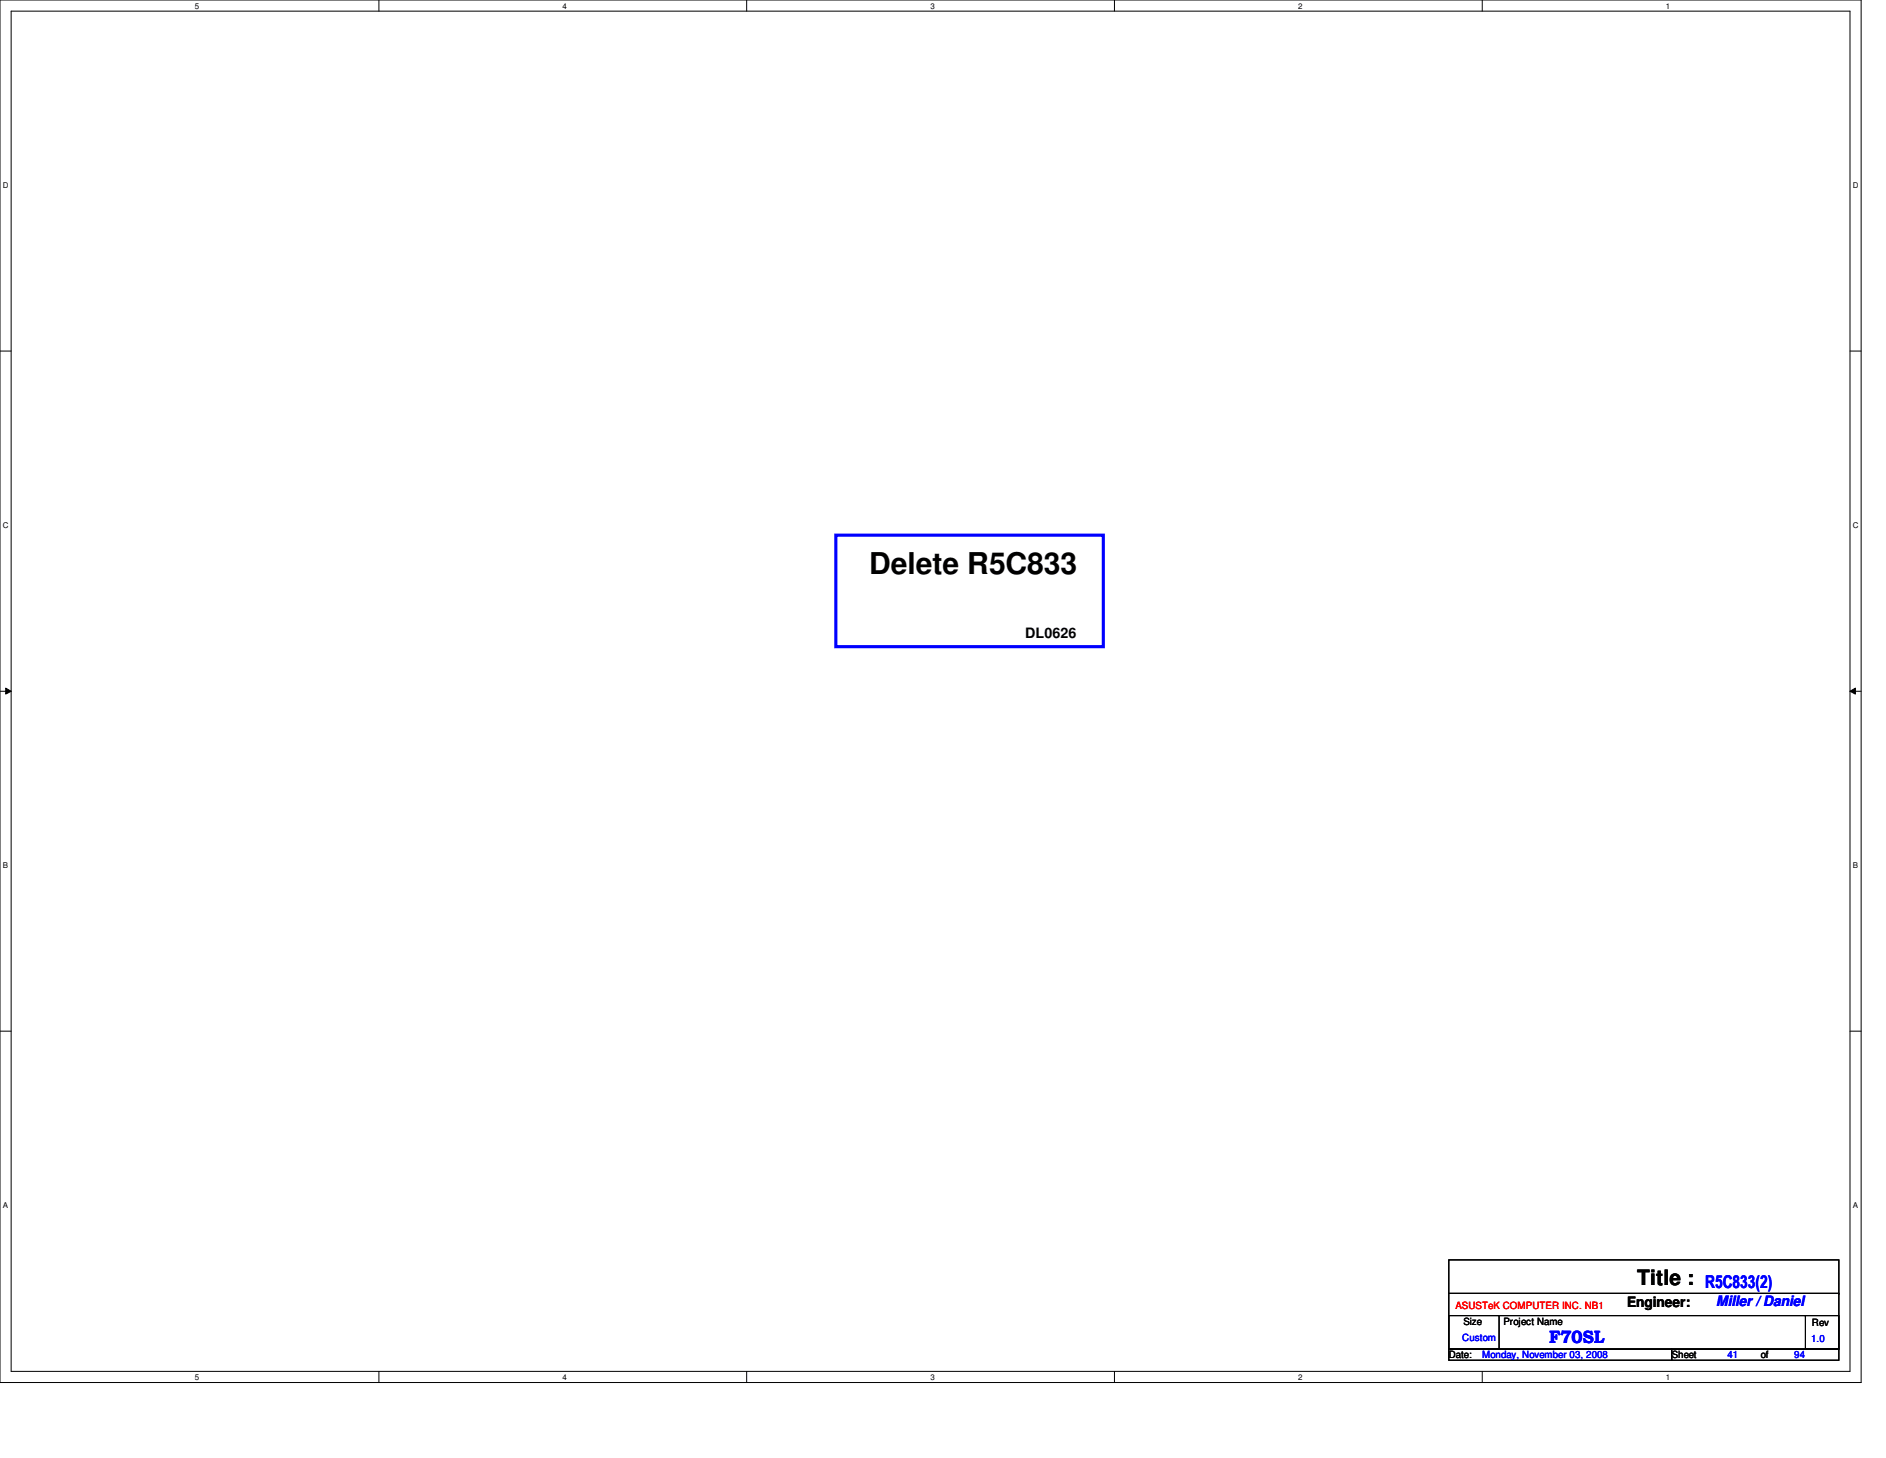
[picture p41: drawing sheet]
<svg xmlns="http://www.w3.org/2000/svg" width="279mm" height="216mm" viewBox="0 0 279 216" stroke-linecap="round" stroke-linejoin="round" font-family="sans-serif">
<defs><g id="words">
<text font-size="4.4" x="128.8" y="85">Delete R5C833</text>
<text font-size="3.1" x="242.5" y="190.3">Title :</text>
<g font-size="2.6" fill="#00f">
<text x="252.6" y="190.7">R5C833(2)</text>
<text x="229.5" y="198.9">F70SL</text>
</g>
<g font-size="2.1">
<text x="151.9" y="94.4">DL0626</text>
<text x="241" y="193.5">Engineer:</text>
</g>
<text font-size="2.1" fill="#00f" x="254.3" y="193.5">Miller / Daniel</text>
<text font-size="1.5" fill="#f00" x="215.6" y="193.8">ASUSTeK COMPUTER INC. NB1</text>
<g font-size="1.5">
<text x="216.8" y="196.2">Size</text>
<text x="222.7" y="196.2">Project Name</text>
<text x="268.4" y="196.3">Rev</text>
<text x="214.6" y="201.1">Date:</text>
<text x="247.7" y="201.1">Sheet</text>
<text x="260.9" y="201.1">of</text>
</g>
<g font-size="1.5" fill="#00f">
<text x="216.6" y="198.5">Custom</text>
<text x="219.6" y="201.1">Monday, November 03, 2008</text>
<text x="255.9" y="201.1">41</text>
<text x="265.8" y="201.1">94</text>
<text x="268.3" y="198.7">1.0</text>
</g>
<g font-size="1.2">
<text x="28.9" y="1.3">5</text>
<text x="83.4" y="1.3">4</text>
<text x="137.8" y="1.3">3</text>
<text x="192.3" y="1.3">2</text>
<text x="246.8" y="1.3">1</text>
<text x=".4" y="27.9">D</text>
<text x="274.5" y="27.9">D</text>
<text x=".4" y="78.2">C</text>
<text x="274.5" y="78.2">C</text>
<text x=".4" y="128.6">B</text>
<text x="274.5" y="128.6">B</text>
<text x=".4" y="178.9">A</text>
<text x="274.5" y="178.9">A</text>
<text x="28.9" y="204.3">5</text>
<text x="83.4" y="204.3">4</text>
<text x="137.8" y="204.3">3</text>
<text x="192.3" y="204.3">2</text>
<text x="246.8" y="204.3">1</text>
</g>
</g></defs>
<path d="M0 0h275.7v204.7h-275.7zM1.7 1.7h272.4v201.4h-272.4z" fill="none" stroke="#000" stroke-width=".15"/>
<g fill="#fff">
<path d="M28.9 .2h.6v1.3h-.6z"/>
<path d="M28.9 203.3h.6v1.3h-.6z"/>
</g>
<path d="M56.1 0v1.7M56.1 203.1v1.6" fill="none" stroke="#000" stroke-width=".15"/>
<g fill="#fff">
<path d="M83.4 .2h.5v1.3h-.5z"/>
<path d="M83.4 203.3h.5v1.3h-.5z"/>
</g>
<path d="M110.6 0v1.7M110.6 203.1v1.6" fill="none" stroke="#000" stroke-width=".15"/>
<g fill="#fff">
<path d="M137.8 .2h.6v1.3h-.6z"/>
<path d="M137.8 203.3h.6v1.3h-.6z"/>
</g>
<path d="M165.1 0v1.7M165.1 203.1v1.6" fill="none" stroke="#000" stroke-width=".15"/>
<g fill="#fff">
<path d="M192.3 .2h.6v1.3h-.6z"/>
<path d="M192.3 203.3h.6v1.3h-.6z"/>
</g>
<path d="M219.6 0v1.7M219.6 203.1v1.6" fill="none" stroke="#000" stroke-width=".15"/>
<g fill="#fff">
<path d="M246.8 .2h.6v1.3h-.6z"/>
<path d="M246.8 203.3h.6v1.3h-.6z"/>
<path d="M.4 26.8h.8v1.3h-.8z"/>
<path d="M274.5 26.8h.8v1.3h-.8z"/>
<path d="M.4 77.1h.8v1.3h-.8z"/>
<path d="M274.5 77.1h.8v1.3h-.8z"/>
</g>
<path d="M0 52h1.7M274.1 52h1.6" fill="none" stroke="#000" stroke-width=".15"/>
<g fill="#fff">
<path d="M.4 127.5h.7v1.3h-.7z"/>
<path d="M274.5 127.5h.7v1.3h-.7z"/>
</g>
<path d="M0 102.4h1.7M.8 101.9l.9 .5-.9 .4zM274.1 102.4l.8-.5v.9zM274.1 102.4h1.6" fill="none" stroke="#000" stroke-width=".15"/>
<path d="M.8 101.9l.9 .5-.9 .4zM274.1 102.4l.8-.5v.9z" fill="#000"/>
<g fill="#fff">
<path d="M.4 177.8h.7v1.4h-.7z"/>
<path d="M274.5 177.8h.7v1.4h-.7z"/>
</g>
<path d="M0 152.7h1.7M274.1 152.7h1.6M214.6 186.6h57.8v13.2h-57.8zM214.6 194.8h7.5v5h-7.5zM214.6 199.8h33v1.6h-33zM214.6 191.5h57.8M222.2 194.8h45.3M247.6 199.8h24.8v1.6h-24.8zM267.5 194.8h4.9v5h-4.9zM267.5 194.8h.1M272.4 191.5h.1" fill="none" stroke="#000" stroke-width=".15"/>
<path d="M123.8 79.2h39.6v16.6h-39.6z" fill="none" stroke="#00f" stroke-width=".47"/>
<use href="#words"/>
</svg>
